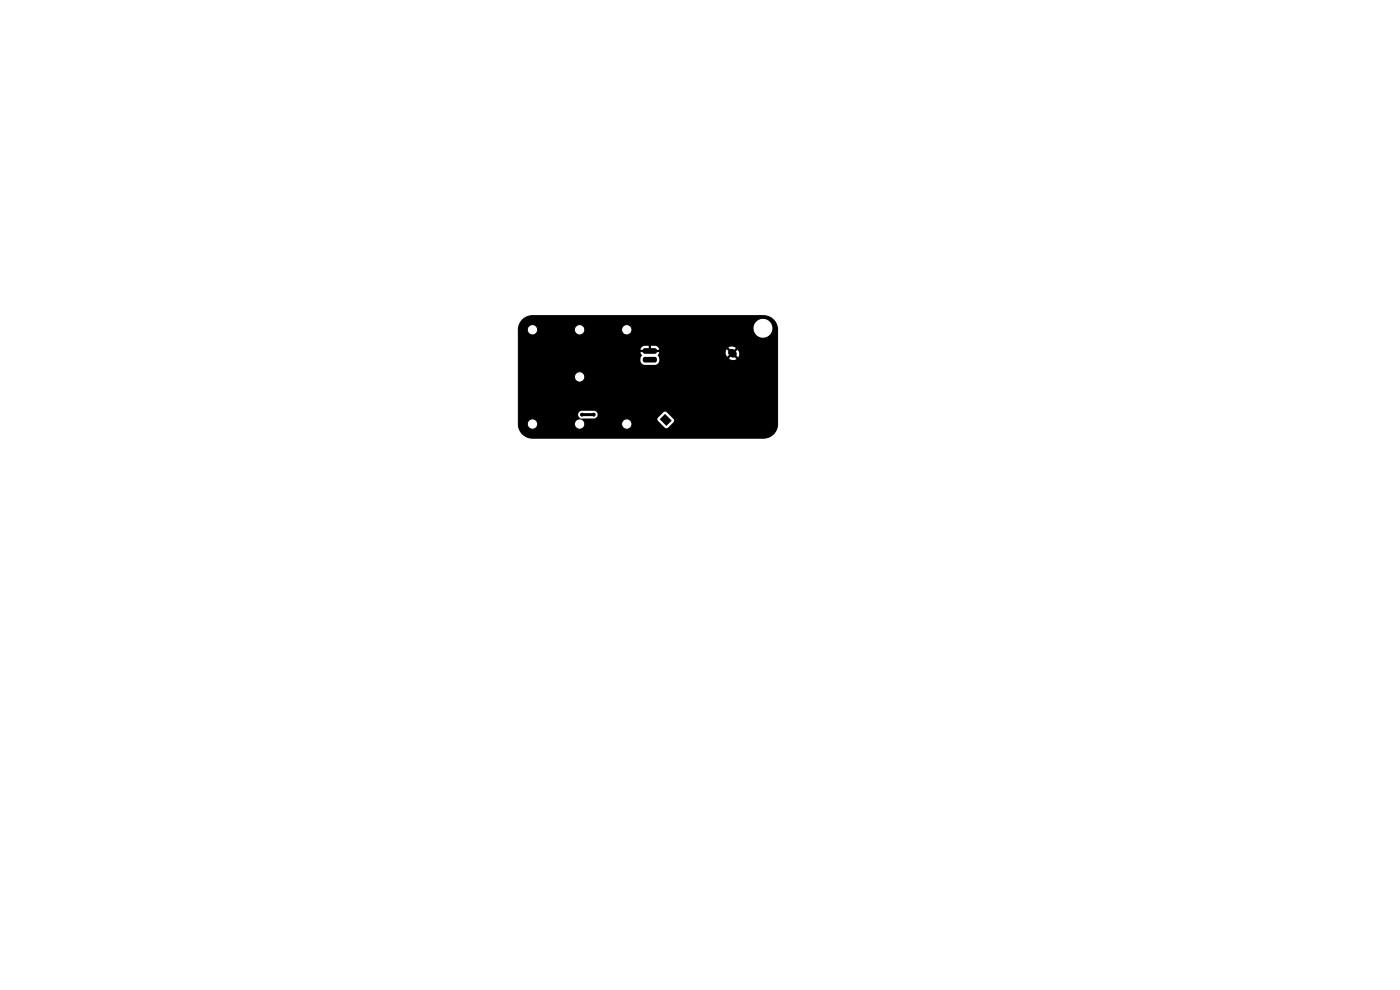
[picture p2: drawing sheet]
<svg xmlns="http://www.w3.org/2000/svg" width="297mm" height="210mm" viewBox="0 0 297 210" stroke-linecap="round" stroke-linejoin="round" font-family="sans-serif">
<path d="M136.5 74l.3-.1h2.1a.61 .61 0 0 1 .5 .6 .61 .61 0 0 1-.5 .6h-2.1a.64 .64 0 0 1-.3-1.1zM136.5 75.8l.3-.1h2.1a.61 .61 0 0 1 .5 .6 .61 .61 0 0 1-.5 .6h-2.1a.64 .64 0 0 1-.3-1.1zM110.8 67.9l.9-.7 1.3-.2h49l1.2 .2 1.2 .9 .4 .9 .2 1v20l-.5 1.5-.5 .6-.8 .6-1.2 .3h-49l-1.3-.3-.9-.7-.6-.8-.2-1.2h1.9l.2 .7 .8 .4 .8-.3 .4-.8h7.8l.3 .7 .7 .4 .8-.3 .4-.8h7.8l.1 .5 .4 .4 .5 .2 .6-.2a1.1 1.1 0 0 0 0-1.9l-.1-.1h6.1l.1 .4 1.5 1.4 .3 .2 .3-.2 1.2-1.2 .1-.3-.1-.3-1.5-1.5-.3-.1-.3 .1-1.2 1.2-.1 .3h-6.6l-.8 .3-.2 .8h-7.8l-.2-.6-.4-.5 .1-.1h2.4a.82 .82 0 0 0 .8-.8 .82 .82 0 0 0-.8-.9l-2.8 .1a.96 .96 0 0 0-.1 1.5l-.9 .5-.3 .8h-7.8l-.4-.9-.8-.2-.7 .3-.3 .8h-1.9v-10h11.9l.1 .5 .4 .4 .5 .2 .6-.2a1.1 1.1 0 0 0 .3-1.6l-.6-.4h-.7l-.5 .5-.1 .6h-11.9v-3.9h25.9a1.02 1.02 0 0 0 .9 1.3h2.3a1.28 1.28 0 0 0 .4-2.1l.4-.6h-1.7h15.7l.1 .6 .3 .4 .7-.7 .3 .4-.7 .6 .2 .2a1.3 1.3 0 0 0 1.4 0l-.8-.8 .4-.4 .8 .8a1.3 1.3 0 0 0-.1-1.6l-.7 .7-.4-.4 .7-.7a1.3 1.3 0 0 0-1.6-.1l.8 .8-.3 .4-.8-.8-.3 .6h-15.7v-.5h1.7a.96 .96 0 0 0-.9-.8h-.9v.7h-.5v-.7h-.9l-.6 .2-.2 .6h1.6v.5h-1.6l.3 .7-.3 .7h-25.9v-6.1h1.9l.2 .7 .8 .4 .8-.3 .4-.8h7.8l.3 .7 .7 .4 .8-.3 .4-.8h7.8l.1 .5 .4 .4 .5 .2 .6-.2a1.11 1.11 0 0 0 .5-1.4h25.9v.3a2 2 0 0 0 3 1.5 2 2 0 0 0 0-3.4 2 2 0 0 0-3 1.6h-25.9l-.5-.5-.6-.1-.7 .3-.3 .8h-7.8l-.4-.9-.8-.2-.7 .3-.3 .8h-7.8l-.4-.9-.8-.2-.7 .3-.3 .8h-1.9l.2-1.3zM140 88.9l1.1-1.1 1.4 1.4-1.1 1.2z" fill="#000"/>
<path d="M155.2 74.8l.3 .3" fill="none" stroke="#000" stroke-width="1.6"/>
<g fill="#000" stroke="#000" stroke-width=".21">
<circle cx="123.5" cy="88" r=".3"/>
<circle cx="126" cy="88" r=".3"/>
</g>
<path d="M123.5 88h2.5" fill="none" stroke="#000" stroke-width=".63"/>
<g fill="none" stroke="#000" stroke-width=".21">
<path d="M110.8 67.8a3 3 0 0 1 2.2-.8h49a3 3 0 0 1 3 3v20a3 3 0 0 1-3 3h-49a3 3 0 0 1-3-3v-20a3 3 0 0 1 .8-2.2z"/>
<circle cx="113" cy="70" r="1.1"/>
<circle cx="123" cy="80" r="1.1"/>
<circle cx="123" cy="70" r="1.1"/>
<circle cx="133" cy="70" r="1.1"/>
<circle cx="113" cy="90" r="1.1"/>
<circle cx="123" cy="90" r="1.1"/>
<circle cx="133" cy="90" r="1.1"/>
</g>
</svg>
